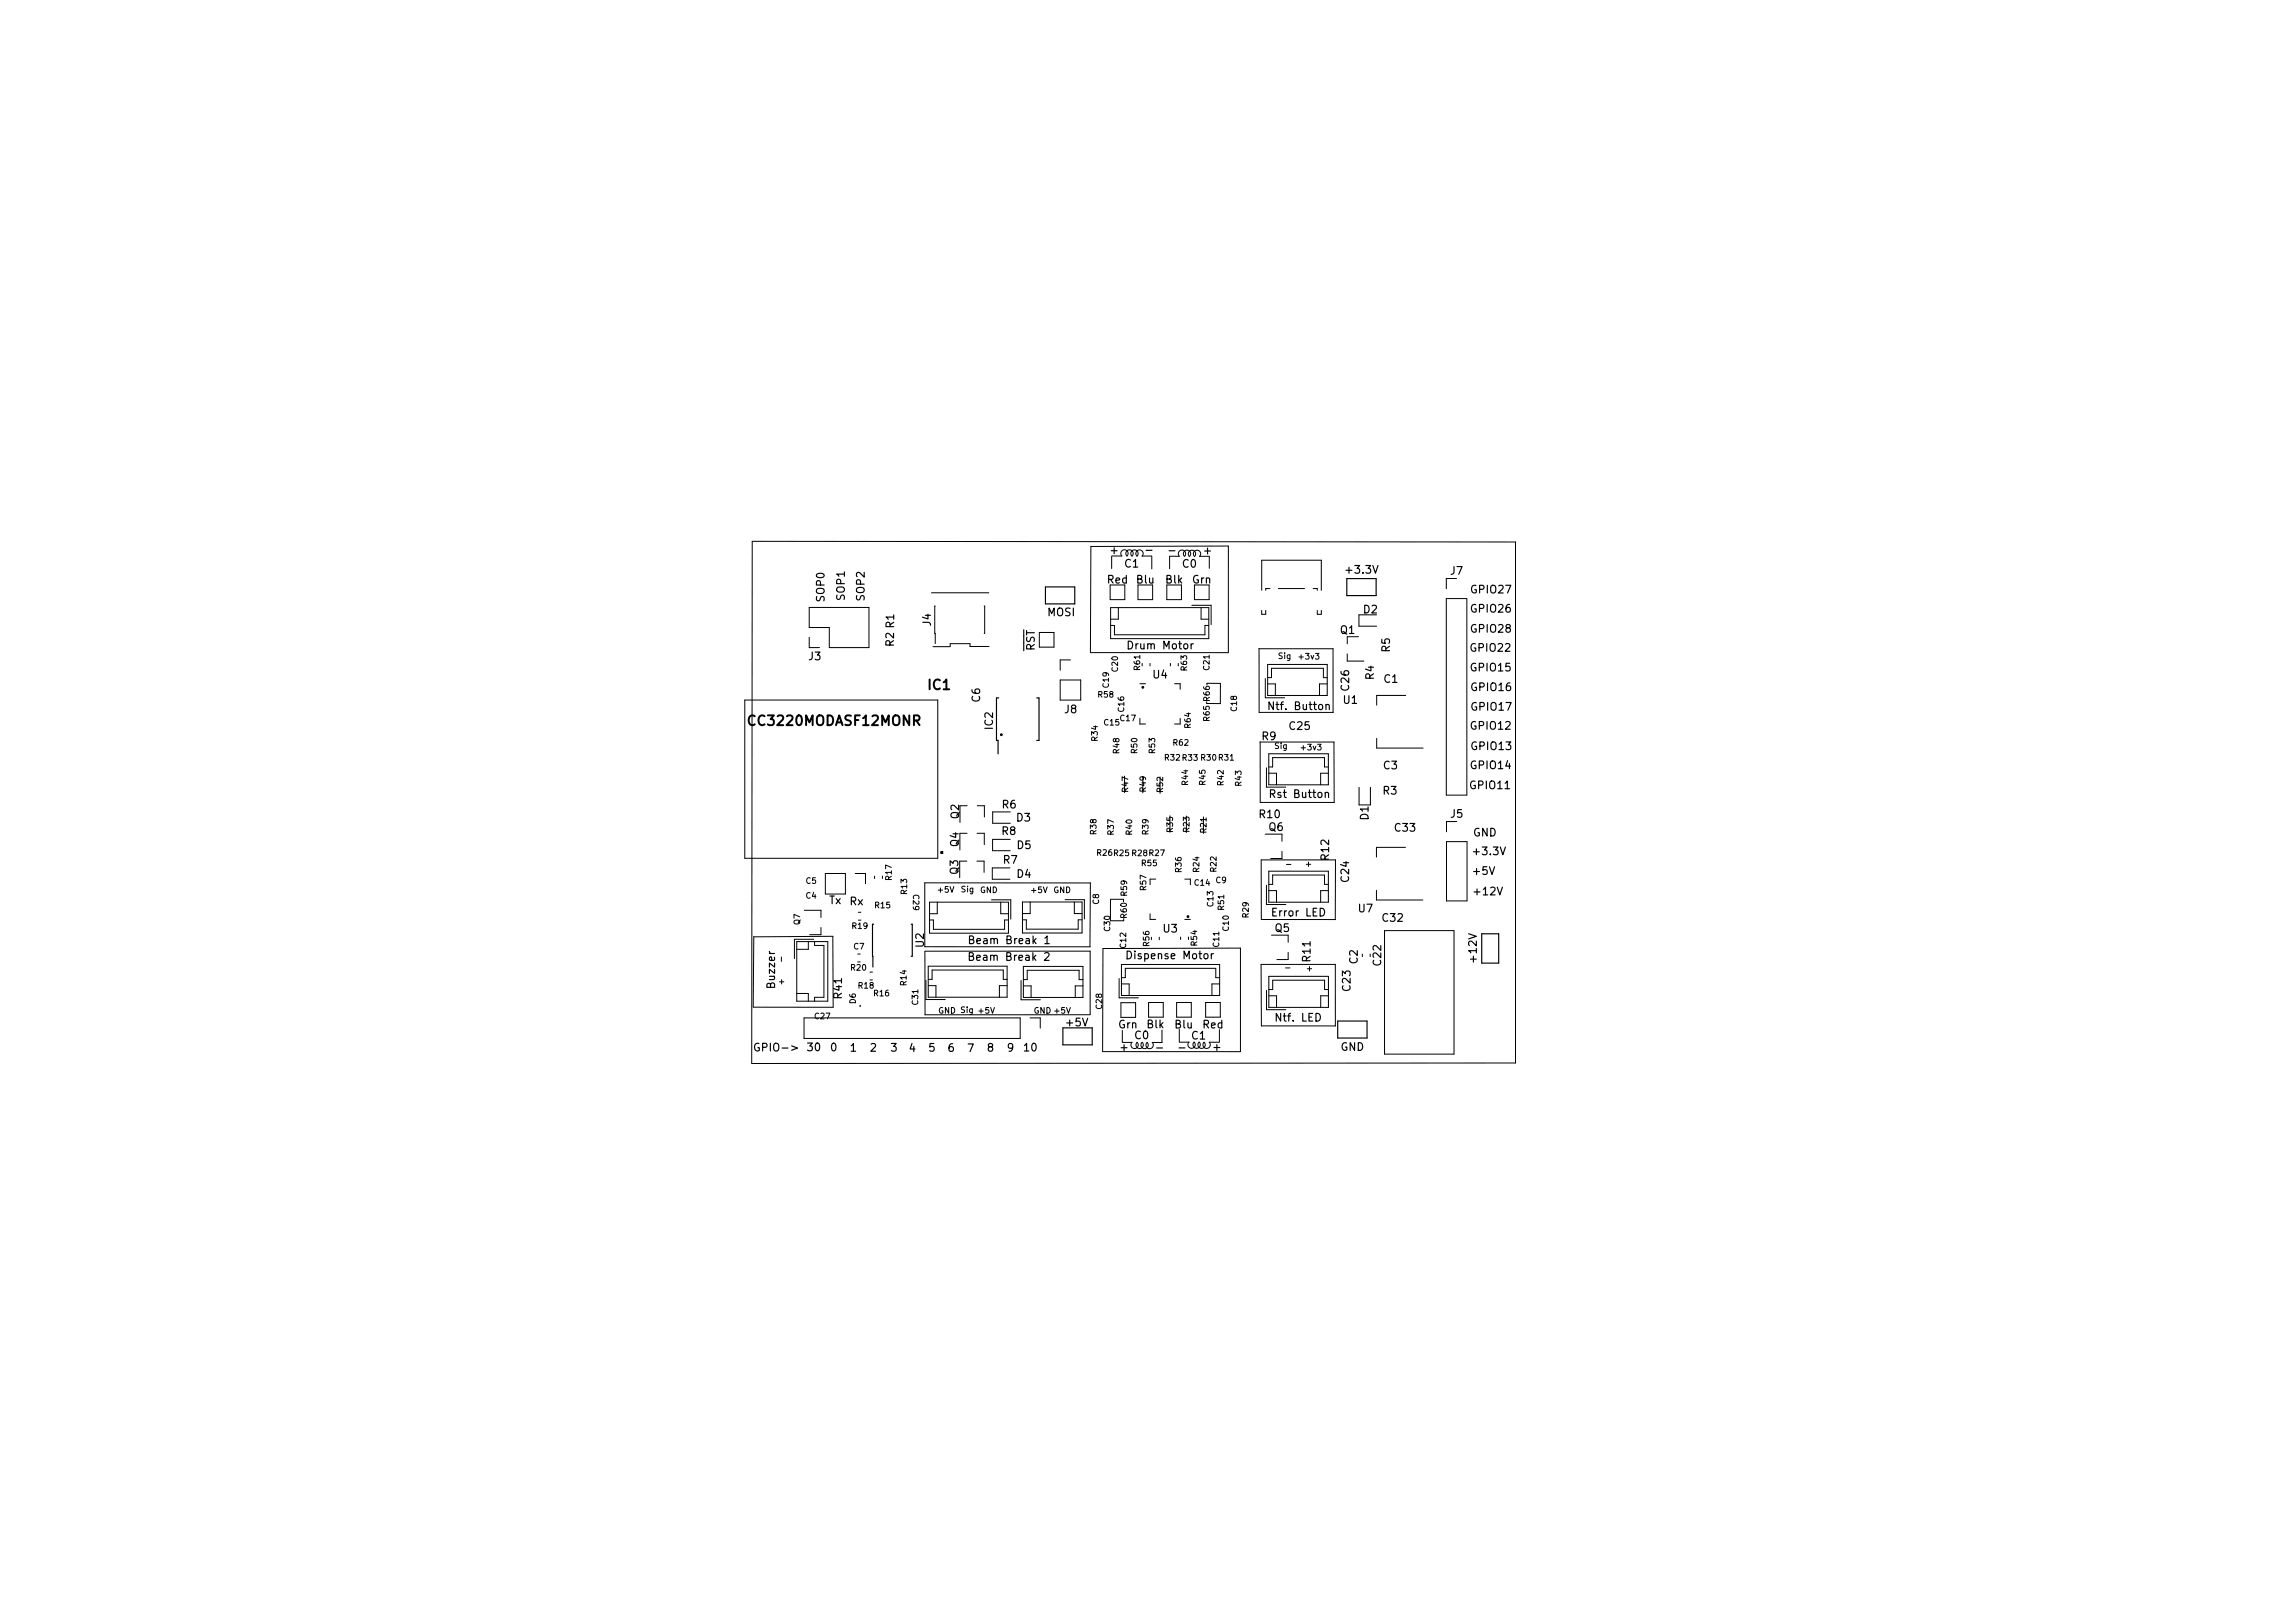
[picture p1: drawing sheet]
<svg xmlns="http://www.w3.org/2000/svg" width="297mm" height="210mm" viewBox="0 0 297 210" stroke-linecap="round" stroke-linejoin="round" font-family="sans-serif">
<defs><g id="words">
<g font-size="1.8">
<text x="120.3" y="89.4">IC1</text>
<text x="97.3" y="94">CC3220MODASF12MONR</text>
</g>
<g font-size="1.4">
<text x="144.7" y="70.9" transform="rotate(-180 144.7 70.9)">+</text>
<text x="149.1" y="70.9" transform="rotate(-180 149.1 70.9)">-</text>
<text x="152.1" y="70.9" transform="rotate(-180 152.1 70.9)">-</text>
<text x="156.8" y="71" transform="rotate(-180 156.8 71)">+</text>
<text x="106.8" y="77.9" transform="rotate(-90 106.8 77.9)">SOP0</text>
<text x="109.4" y="77.7" transform="rotate(-90 109.4 77.7)">SOP1</text>
<text x="112" y="77.8" transform="rotate(-90 112 77.8)">SOP2</text>
<text x="143.4" y="75.6">Red</text>
<text x="145.7" y="73.5">C1</text>
<text x="147.2" y="75.6">Blu</text>
<text x="151" y="75.6">Blk</text>
<text x="153.2" y="73.5">C0</text>
<text x="154.4" y="75.6">Grn</text>
<text x="174.5" y="74.3">+3.3V</text>
<text x="187.9" y="74.4">J7</text>
<text x="190.6" y="76.9">GPIO27</text>
<text x="115.8" y="83.7" transform="rotate(-90 115.8 83.7)">R2 R1</text>
<text x="120.6" y="81.1" transform="rotate(-90 120.6 81.1)">J4</text>
<text x="135.7" y="79.8">MOSI</text>
<text x="173.6" y="82.1">Q1</text>
<text x="176.6" y="79.5">D2</text>
<text x="190.6" y="82">GPIO28</text>
<text x="190.6" y="79.4">GPIO26</text>
<text x="104.8" y="85.5">J3</text>
<text x="134" y="84.3" transform="rotate(-90 134 84.3)">RST</text>
<text x="146.4" y="84.1">Drum Motor</text>
<text x="149.4" y="87.9">U4</text>
<text x="174.8" y="89.4" transform="rotate(-90 174.8 89.4)">C26</text>
<text x="178" y="88" transform="rotate(-90 178 88)">R4</text>
<text x="179.3" y="88.5">C1</text>
<text x="180" y="84.4" transform="rotate(-90 180 84.4)">R5</text>
<text x="190.6" y="84.4">GPIO22</text>
<text x="190.6" y="87">GPIO15</text>
<text x="190.7" y="89.5">GPIO16</text>
<text x="127" y="90.9" transform="rotate(-90 127 90.9)">C6</text>
<text x="128.6" y="94.5" transform="rotate(-90 128.6 94.5)">IC2</text>
<text x="137.9" y="92.4">J8</text>
<text x="163.5" y="95.9">R9</text>
<text x="164.7" y="92">Ntf. Button</text>
<text x="167.1" y="94.6">C25</text>
<text x="174" y="91.2">U1</text>
<text x="190.6" y="94.5">GPIO12</text>
<text x="190.7" y="92.1">GPIO17</text>
<text x="179.2" y="99.7">C3</text>
<text x="190.6" y="99.6">GPIO14</text>
<text x="190.7" y="97.2">GPIO13</text>
<text x="124.2" y="106" transform="rotate(-90 124.2 106)">Q2</text>
<text x="129.8" y="104.7">R6</text>
<text x="131.7" y="106.4">D3</text>
<text x="163.2" y="106">R10</text>
<text x="164.4" y="107.6">Q6</text>
<text x="164.8" y="103.4">Rst Button</text>
<text x="177.3" y="106.2" transform="rotate(-90 177.3 106.2)">D1</text>
<text x="179.2" y="102.9">R3</text>
<text x="180.7" y="107.7">C33</text>
<text x="187.9" y="105.9">J5</text>
<text x="190.5" y="102.2">GPIO11</text>
<text x="124.1" y="113.3" transform="rotate(-90 124.1 113.3)">Q3</text>
<text x="124.2" y="109.7" transform="rotate(-90 124.2 109.7)">Q4</text>
<text x="129.8" y="108.2">R8</text>
<text x="130" y="111.9">R7</text>
<text x="131.8" y="113.7">D4</text>
<text x="131.8" y="110">D5</text>
<text x="172.2" y="111.4" transform="rotate(-90 172.2 111.4)">R12</text>
<text x="190.8" y="108.4">GND</text>
<text x="190.9" y="113.3">+5V</text>
<text x="191" y="110.8">+3.3V</text>
<text x="107.4" y="117.1">Tx</text>
<text x="110.1" y="117.3">Rx</text>
<text x="164.9" y="118.7">Error LED</text>
<text x="174.8" y="114.2" transform="rotate(-90 174.8 114.2)">C24</text>
<text x="176" y="118.2">U7</text>
<text x="179.1" y="119.4">C32</text>
<text x="191.1" y="116">+12V</text>
<text x="119.7" y="122.7" transform="rotate(-90 119.7 122.7)">U2</text>
<text x="126.1" y="124.5">Beam Break 2</text>
<text x="126.1" y="122.3">Beam Break 1</text>
<text x="146.3" y="124.3">Dispense Motor</text>
<text x="150.7" y="120.8">U3</text>
<text x="165.2" y="120.7">Q5</text>
<text x="169.8" y="124.5" transform="rotate(-90 169.8 124.5)">R11</text>
<text x="175.9" y="124.8" transform="rotate(-90 175.9 124.8)">C2</text>
<text x="178.9" y="125" transform="rotate(-90 178.9 125)">C22</text>
<text x="191.3" y="124.5" transform="rotate(-90 191.3 124.5)">+12V</text>
<text x="100.4" y="127.9" transform="rotate(-90 100.4 127.9)">Buzzer</text>
<text x="109.1" y="129.3" transform="rotate(-90 109.1 129.3)">R41</text>
<text x="174.9" y="128.3" transform="rotate(-90 174.9 128.3)">C23</text>
<text x="98.2" y="136.2">GPIO-&gt;</text>
<text x="104.6" y="136.2">30</text>
<text x="107.6" y="136.2">0</text>
<text x="110.2" y="136.2">1</text>
<text x="112.7" y="136.2">2</text>
<text x="115.4" y="136.2">3</text>
<text x="117.8" y="136.3">4</text>
<text x="120.3" y="136.2">5</text>
<text x="122.8" y="136.3">6</text>
<text x="125.4" y="136.3">7</text>
<text x="127.9" y="136.2">8</text>
<text x="130.5" y="136.2">9</text>
<text x="132.7" y="136.2">10</text>
<text x="138.2" y="133">+5V</text>
<text x="144.9" y="133.2">Grn</text>
<text x="145.2" y="136.2">+</text>
<text x="147" y="134.6">C0</text>
<text x="148.6" y="133.2">Blk</text>
<text x="150" y="136.2">-</text>
<text x="152.2" y="133.2">Blu</text>
<text x="152.9" y="136.2">-</text>
<text x="154.4" y="134.7">C1</text>
<text x="155.8" y="133.2">Red</text>
<text x="157.2" y="136.1">+</text>
<text x="165.4" y="132.3">Ntf. LED</text>
<text x="173.6" y="136.1">GND</text>
</g>
<g font-size="1">
<text x="143.6" y="89" transform="rotate(-90 143.6 89)">C19</text>
<text x="144.8" y="87" transform="rotate(-90 144.8 87)">C20</text>
<text x="147.7" y="86.8" transform="rotate(-90 147.7 86.8)">R61</text>
<text x="153.8" y="86.8" transform="rotate(-90 153.8 86.8)">R63</text>
<text x="156.7" y="86.8" transform="rotate(-90 156.7 86.8)">C21</text>
<text x="165.6" y="85.4">Sig</text>
<text x="168.4" y="85.4">+3v3</text>
<text x="142.2" y="96" transform="rotate(-90 142.2 96)">R34</text>
<text x="142.3" y="90.4">R58</text>
<text x="143.1" y="94">C15</text>
<text x="145.1" y="93.4">C17</text>
<text x="145.6" y="92.2" transform="rotate(-90 145.6 92.2)">C16</text>
<text x="154.2" y="94.3" transform="rotate(-90 154.2 94.3)">R64</text>
<text x="156.7" y="93.4" transform="rotate(-90 156.7 93.4)">R65 R66</text>
<text x="160.2" y="92.1" transform="rotate(-90 160.2 92.1)">C18</text>
<text x="145" y="97.6" transform="rotate(-90 145 97.6)">R48</text>
<text x="147.3" y="97.6" transform="rotate(-90 147.3 97.6)">R50</text>
<text x="149.6" y="97.6" transform="rotate(-90 149.6 97.6)">R53</text>
<text x="150.9" y="98.5">R32 R33 R30 R31</text>
<text x="152" y="96.6">R62</text>
<text x="153.9" y="101.7" transform="rotate(-90 153.9 101.7)">R44</text>
<text x="156.2" y="101.7" transform="rotate(-90 156.2 101.7)">R45</text>
<text x="158.5" y="101.7" transform="rotate(-90 158.5 101.7)">R42</text>
<text x="160.8" y="101.8" transform="rotate(-90 160.8 101.8)">R43</text>
<text x="165.1" y="97">Sig</text>
<text x="168.7" y="97.2">+3v3</text>
<text x="146.1" y="102.6" transform="rotate(-90 146.1 102.6)">R47</text>
<text x="148.4" y="102.5" transform="rotate(-90 148.4 102.5)">R49</text>
<text x="150.7" y="102.6" transform="rotate(-90 150.7 102.6)">R52</text>
<text x="151.9" y="107.8" transform="rotate(-90 151.9 107.8)">R35</text>
<text x="154.1" y="107.7" transform="rotate(-90 154.1 107.7)">R23</text>
<text x="156.3" y="107.8" transform="rotate(-90 156.3 107.8)">R21</text>
<text x="115.5" y="114" transform="rotate(-90 115.5 114)">R17</text>
<text x="142" y="108.1" transform="rotate(-90 142 108.1)">R38</text>
<text x="142.1" y="110.9">R26 R25 R28 R27</text>
<text x="144.3" y="108.1" transform="rotate(-90 144.3 108.1)">R37</text>
<text x="146.7" y="108.1" transform="rotate(-90 146.7 108.1)">R40</text>
<text x="147.9" y="112.2">R55</text>
<text x="148.8" y="108.1" transform="rotate(-90 148.8 108.1)">R39</text>
<text x="153.1" y="113" transform="rotate(-90 153.1 113)">R36</text>
<text x="155.3" y="112.9" transform="rotate(-90 155.3 112.9)">R24</text>
<text x="157.6" y="112.9" transform="rotate(-90 157.6 112.9)">R22</text>
<text x="166.8" y="112.3">-</text>
<text x="169.2" y="112.3">+</text>
<text x="103.6" y="119.8" transform="rotate(-90 103.6 119.8)">Q7</text>
<text x="104.4" y="116.4">C4</text>
<text x="104.4" y="114.5">C5</text>
<text x="113.4" y="117.7">R15</text>
<text x="117.5" y="115.8" transform="rotate(-90 117.5 115.8)">R13</text>
<text x="118.3" y="116" transform="rotate(90 118.3 116)">C29</text>
<text x="121.6" y="115.6">+5V</text>
<text x="124.5" y="115.6">Sig</text>
<text x="126.9" y="115.7">GND</text>
<text x="133.7" y="115.7">+5V</text>
<text x="136.4" y="115.7">GND</text>
<text x="142.4" y="117.1" transform="rotate(-90 142.4 117.1)">C8</text>
<text x="146" y="118.9" transform="rotate(-90 146 118.9)">R60</text>
<text x="146" y="116" transform="rotate(-90 146 116)">R59</text>
<text x="148.5" y="115.3" transform="rotate(-90 148.5 115.3)">R57</text>
<text x="154.8" y="114.7">C14</text>
<text x="157.2" y="117.4" transform="rotate(-90 157.2 117.4)">C13</text>
<text x="157.5" y="114.4">C9</text>
<text x="158.6" y="117.9" transform="rotate(-90 158.6 117.9)">R51</text>
<text x="161.7" y="118.8" transform="rotate(-90 161.7 118.8)">R29</text>
<text x="101.5" y="124.4" transform="rotate(-90 101.5 124.4)">-</text>
<text x="110.3" y="125.7">R20</text>
<text x="110.4" y="120.3">R19</text>
<text x="110.6" y="123">C7</text>
<text x="143.8" y="120.6" transform="rotate(-90 143.8 120.6)">C30</text>
<text x="145.9" y="122.8" transform="rotate(-90 145.9 122.8)">C12</text>
<text x="148.9" y="122.5" transform="rotate(-90 148.9 122.5)">R56</text>
<text x="155.1" y="122.5" transform="rotate(-90 155.1 122.5)">R54</text>
<text x="157.9" y="122.6" transform="rotate(-90 157.9 122.6)">C11</text>
<text x="159.2" y="120.6" transform="rotate(-90 159.2 120.6)">C10</text>
<text x="166.6" y="125.7">-</text>
<text x="169.3" y="125.8">+</text>
<text x="101.6" y="127.5" transform="rotate(-90 101.6 127.5)">+</text>
<text x="110.9" y="130" transform="rotate(-90 110.9 130)">D6</text>
<text x="111.2" y="128.1">R18</text>
<text x="113.2" y="129.1">R16</text>
<text x="117.4" y="127.6" transform="rotate(-90 117.4 127.6)">R14</text>
<text x="118.9" y="130.1" transform="rotate(-90 118.9 130.1)">C31</text>
<text x="121.5" y="131.3">GND Sig</text>
<text x="126.8" y="131.3">+5V</text>
<text x="133.9" y="131.3">GND +5V</text>
<text x="142.8" y="130.7" transform="rotate(-90 142.8 130.7)">C28</text>
<text x="105.6" y="132">C27</text>
</g>
</g></defs>
<g fill="none" stroke="#000" stroke-width=".13">
<path d="M97.4 70.1l98.9 .1v67.5l-98.9 .1zM104.8 78.7h7.8v5.2h-5.2v-2.6h-2.6zM120.7 76.8h7.4M121.2 78.5h-.1l.1 4.9M127.5 78.5h.1v3.5h-.1M143.8 75.8v1.9h1.9v-1.9M143.9 78.7h12.7v4h-12.7zM144 72.1v1.6M144.1 72h1.2a.46 .46 0 0 1 0-.6 .46 .46 0 0 1 .6-.1 .46 .46 0 0 1 .1 .7 .47 .47 0 0 1 0-.7 .47 .47 0 0 1 .7 .1 .47 .47 0 0 1 0 .6M144.9 78.7v1.5h-1M146.6 72a.47 .47 0 0 1 0-.6 .47 .47 0 0 1 .7 0 .47 .47 0 0 1 0 .6 .47 .47 0 0 1 0-.6 .47 .47 0 0 1 .6 0 .47 .47 0 0 1 0 .6M147.4 75.8v1.9h1.9v-1.9"/>
<path d="M149.2 72h-1.3M149.2 72.1v1.6M151.2 75.8v1.9h1.9v-1.9M151.5 72.1h1.3M151.5 72.1v1.6M152.8 72.1a.47 .47 0 0 1 0-.7 .47 .47 0 0 1 .7 0 .47 .47 0 0 1 0 .7M153.4 72.1a.47 .47 0 0 1 0-.7 .47 .47 0 0 1 .7 0 .47 .47 0 0 1 0 .7 .47 .47 0 0 1 0-.7 .47 .47 0 0 1 .6 0 .47 .47 0 0 1 0 .7 .47 .47 0 0 1 0-.7 .47 .47 0 0 1 .7 0 .47 .47 0 0 1 0 .7M154.4 78.4h2.5v2.5M154.7 75.8v1.9h1.9v-1.9M155.6 78.7v1.5h1M156.6 72.1h-1.2M156.7 72.1v1.5"/>
<path d="M163.4 76.5v-3.9h7.8v3.9M163.4 79.1v.5h.6v-.5M164.5 76.2h-.5v.3M165.6 76.2h3.4M170.1 76.2h.5v.3M170.6 79.1v.5h.6v-.5M178.3 79.7h-2.3v1.4h2.3M187.4 77.5h2.6v25.5h-2.6zM188.7 74.9h-1.3v1.4M96.5 90.7h25v20.5h-25zM104.8 82.6v1.3h1.4M120.9 83.8h2.2"/>
<path d="M128.1 83.7h-2.4v-.3h-2.6v.4M134.6 81.9h1.9v1.9h-1.9zM137.3 88.1h2.7v2.6h-2.7zM138.7 85.5h-1.4v1.3M141.3 84.5v-13.7l17.8-.1v13.9l-17.8-.1M143.9 81h.5v1.2h11.7v-1.2h.5M147.7 88.6h.7M147.7 93.1v.7h.7M149 85.9v.4M151.6 85.9v.4M152.2 88.6h.7v.7M152.6 85.9v.4"/>
<path d="M152.9 93.1v.7h-.7M156.4 88.7v-.2h1.7v2.6h-1.8M163.1 84h9.6v8.3M163.1 84v8.3h9.6M163.2 96.1l.1 7.9h9.5v-7.9h-9.6M163.9 87.9v2.5h2.5M164.1 99.5v2.5h2.5M164.2 86.1h7.7v4h-7.7zM164.2 88.6h1v1.5M164.2 87.8h.5v-1.2h6.7v1.2h.5M164.4 99.4h.5v-1.3h6.7v1.3h.5M164.4 97.6h7.7v4.1h-7.7z"/>
<path d="M171.9 88.6h-1v1.5M174.5 84.7v.9h2.2M176 82.5h-1.5v.9M178.3 95.7v1.2h6M182.1 90.1h-3.8v1.3M104.2 117.9h2.1v1M106.9 113.2h2.6v2.6h-2.6zM110.8 113.2h1.3v1.3M111.2 119.2h.3M111.2 118.2h.3M113.3 113.5v.3M114.3 113.5v.3"/>
<path d="M120.4 119.2h.5v1.2h9.2v-1.2h.5M120.4 116.9h10.2v4h-10.2zM121.4 116.9v1.5h-1M125.3 111.6h-1v2.1M125.3 108h-1v2.1M125.3 104.4h-.9v2.1M126.6 111.6h.9v1.4M126.6 108h.9v1.4M126.6 104.4h.9v1.4M128.4 116.6h2.5v2.5M129.6 116.9v1.5h1M130.8 112.4h-2.3v1.5h2.3"/>
<path d="M130.9 108.7h-2.3v1.5h2.3M130.9 105.2h-2.3v1.5h2.3M132.5 119.2h.5v1.2h6.7v-1.2h.5M132.5 116.9h7.7v4h-7.7zM133.5 116.9v1.5h-1M138 116.6h2.5v2.5M139.2 116.9v1.5h1M141.2 114.4v8.3M141.3 114.4h-21.5v8.2l21.4 .1M145.5 116.8v-.3h-1.6l-.1 2.8h1.8v-.3M145.7 100.5v2.2M148 100.6v2.1"/>
<path d="M149 118.4v.7h.7M149.7 113.9h-.7v.7M150.3 100.6v2.2M151.6 105.7v2.1M153.5 119.1h.7M153.5 113.9h.7v.7M153.7 105.7v2.2M155.9 105.8v2.2M163.4 111.4v7.7h9.6M163.4 111.4h9.6M163.9 108.1h2.2v.9M164.1 114.7v2.5h2.5"/>
<path d="M164.4 112.9h7.7v4h-7.7zM164.4 115.4h1v1.5M164.4 100.2h1v1.5M164.4 114.6h.5v-1.2h6.7v1.2h.5M166.1 110.3v.9h-1.5M172.1 100.2h-1v1.5M172.1 115.4h-1v1.5M173 111.4v7.7M176.1 102v2.3M177.5 102v2.3M178.3 115.3v1.3h6M182.1 109.8h-3.8v1.2"/>
<path d="M187.4 109h2.6v7.7h-2.6zM188.7 106.4h-1.3v1.4M97.6 121.3v9.1M103.2 128.7h1.5v1M103.2 122h4v7.7h-4zM104.2 131.9h28v2.6h-28zM104.7 122v1h-1.5M105.4 121.7h-2.5v2.5M105.5 122v.5h1.2v6.7h-1.2v.5M106.3 120.2v.9h-1.4M107.9 121.3v9.2h-10.3M107.9 121.3l-10.2 .1"/>
<path d="M111.1 124.6h.3M111.1 123.6h.3M112.7 125.9h.3M119.9 127v2.5h2.5M120.2 127.7h1v1.5M120.2 126.9h.5v-1.2h9.3v1.2h.5M120.2 125.2h10.3v4h-10.3zM130.5 127.7h-1v1.5M132.3 127v2.5h2.5M132.6 125.2h7.7v4h-7.7zM132.6 127.7h1v1.5M132.6 126.9h.5v-1.2h6.7v1.2h.5"/>
<path d="M133.4 131.9h1.4v1.3M140.3 127.7h-1v1.5M141.2 131.4v-8.2h-21.4v8.3M141.2 131.5h-21.4M142.8 136.2l.1-13.3 17.8-.1v13.4h-17.9M145 126.8v2.5h2.5M145.2 131.8v-1.9h1.9v1.9M145.3 124.9h12.7v4.1h-12.7zM145.3 127.5h1v1.5M145.3 126.7h.5v-1.3h11.7v1.3h.5M145.4 133.5v1.5M146.6 135a.47 .47 0 0 0 0 .7 .47 .47 0 0 0 .7 0 .47 .47 0 0 0 0-.7"/>
<path d="M146.7 135h-1.3M147.3 135a.47 .47 0 0 0 0 .7 .47 .47 0 0 0 .7 0 .47 .47 0 0 0 0-.7M147.9 135a.47 .47 0 0 0 0 .7 .47 .47 0 0 0 .7 0 .47 .47 0 0 0 0-.7M148.8 131.8v-1.9h1.9v1.9M150.2 121.4v.3M150.5 133.4v1.7l-1.2-.1a.47 .47 0 0 1 0 .7 .47 .47 0 0 1-.7 0 .47 .47 0 0 1 0-.7M152.4 131.8v-1.9h1.9v1.9M152.8 133.3v1.7M152.9 121.4v.3M154 121.4v.3M154 135a.47 .47 0 0 0 0 .7 .47 .47 0 0 0 .7 0 .47 .47 0 0 0 0-.7M154 135h-1.2"/>
<path d="M154.7 135a.47 .47 0 0 0 0 .7 .47 .47 0 0 0 .6 0 .47 .47 0 0 0 0-.7M155.3 135a.47 .47 0 0 0 0 .7 .47 .47 0 0 0 .7 0 .47 .47 0 0 0 0-.7M156 135a.47 .47 0 0 0 0 .7 .47 .47 0 0 0 .6 0 .47 .47 0 0 0 0-.7h1.3M156.2 131.8v-1.9h1.9v1.9M158 133.4v1.6M158 127.5h-1v1.5M164.1 128.3v2.5h2.5M164.4 129h1v1.5M164.4 128.2h.5v-1.2h6.7v1.2h.5M164.4 126.5h7.7v4h-7.7zM164.7 121.1h2.2v1M166.9 123.4v.9h-1.5"/>
<path d="M172.1 129h-1v1.5M173 132.9h-9.6v-8h9.6v8M176.5 123.6v.3M179.4 120.6h9v16h-9z"/>
<circle cx="111.4" cy="130.3" r=".05"/>
</g>
<g fill="none" stroke="#000" stroke-width=".15">
<path d="M135.4 76h3.8v2.2h-3.8zM174.5 75h3.8v2.2h-3.8zM129.4 90.4h-.3v5.5h.2v1.8M134.3 90.4h.3v5.5h-.3M113.2 119.7h-.2l.1 5.6M118 119.7h.2v4.2h-.2M98.3 135.2a.47 .47 0 0 0-.6 .5 .47 .47 0 0 0 .6 .4l.1-.4h-.2M125.6 123.9h.3l.1-.1 .1-.2-.1-.1-.4-.1v1h.3l.2-.2a.26 .26 0 0 0-.2-.3M125.6 121.7h.3l.2-.1v-.2l-.1-.1-.4-.1v1h.4l.2-.1a.26 .26 0 0 0-.3-.4M135.3 123.5l.4-.1 .2 .1v.2l-.6 .7h.6M135.4 121.5l.2-.3v1M135.4 122.2h.5"/>
<path d="M137.7 133.2h3.8v2.2h-3.8zM173.3 132.3h3.8v2.2h-3.8zM191.9 121h2.2v3.8h-2.2z"/>
</g>
<g fill="#000" stroke="#000" stroke-width=".13">
<circle cx="129.7" cy="95.2" r=".12"/>
<circle cx="148" cy="89" r=".12"/>
<circle cx="153.9" cy="118.7" r=".12"/>
</g>
<path d="M122 110.3l.1 .1-.1 .1M122 110.3l-.1 .1 .1 .1M122 110.3h.1M122 110.5h.1" fill="none" stroke="#000" stroke-width=".2"/>
<use href="#words"/>
</svg>
